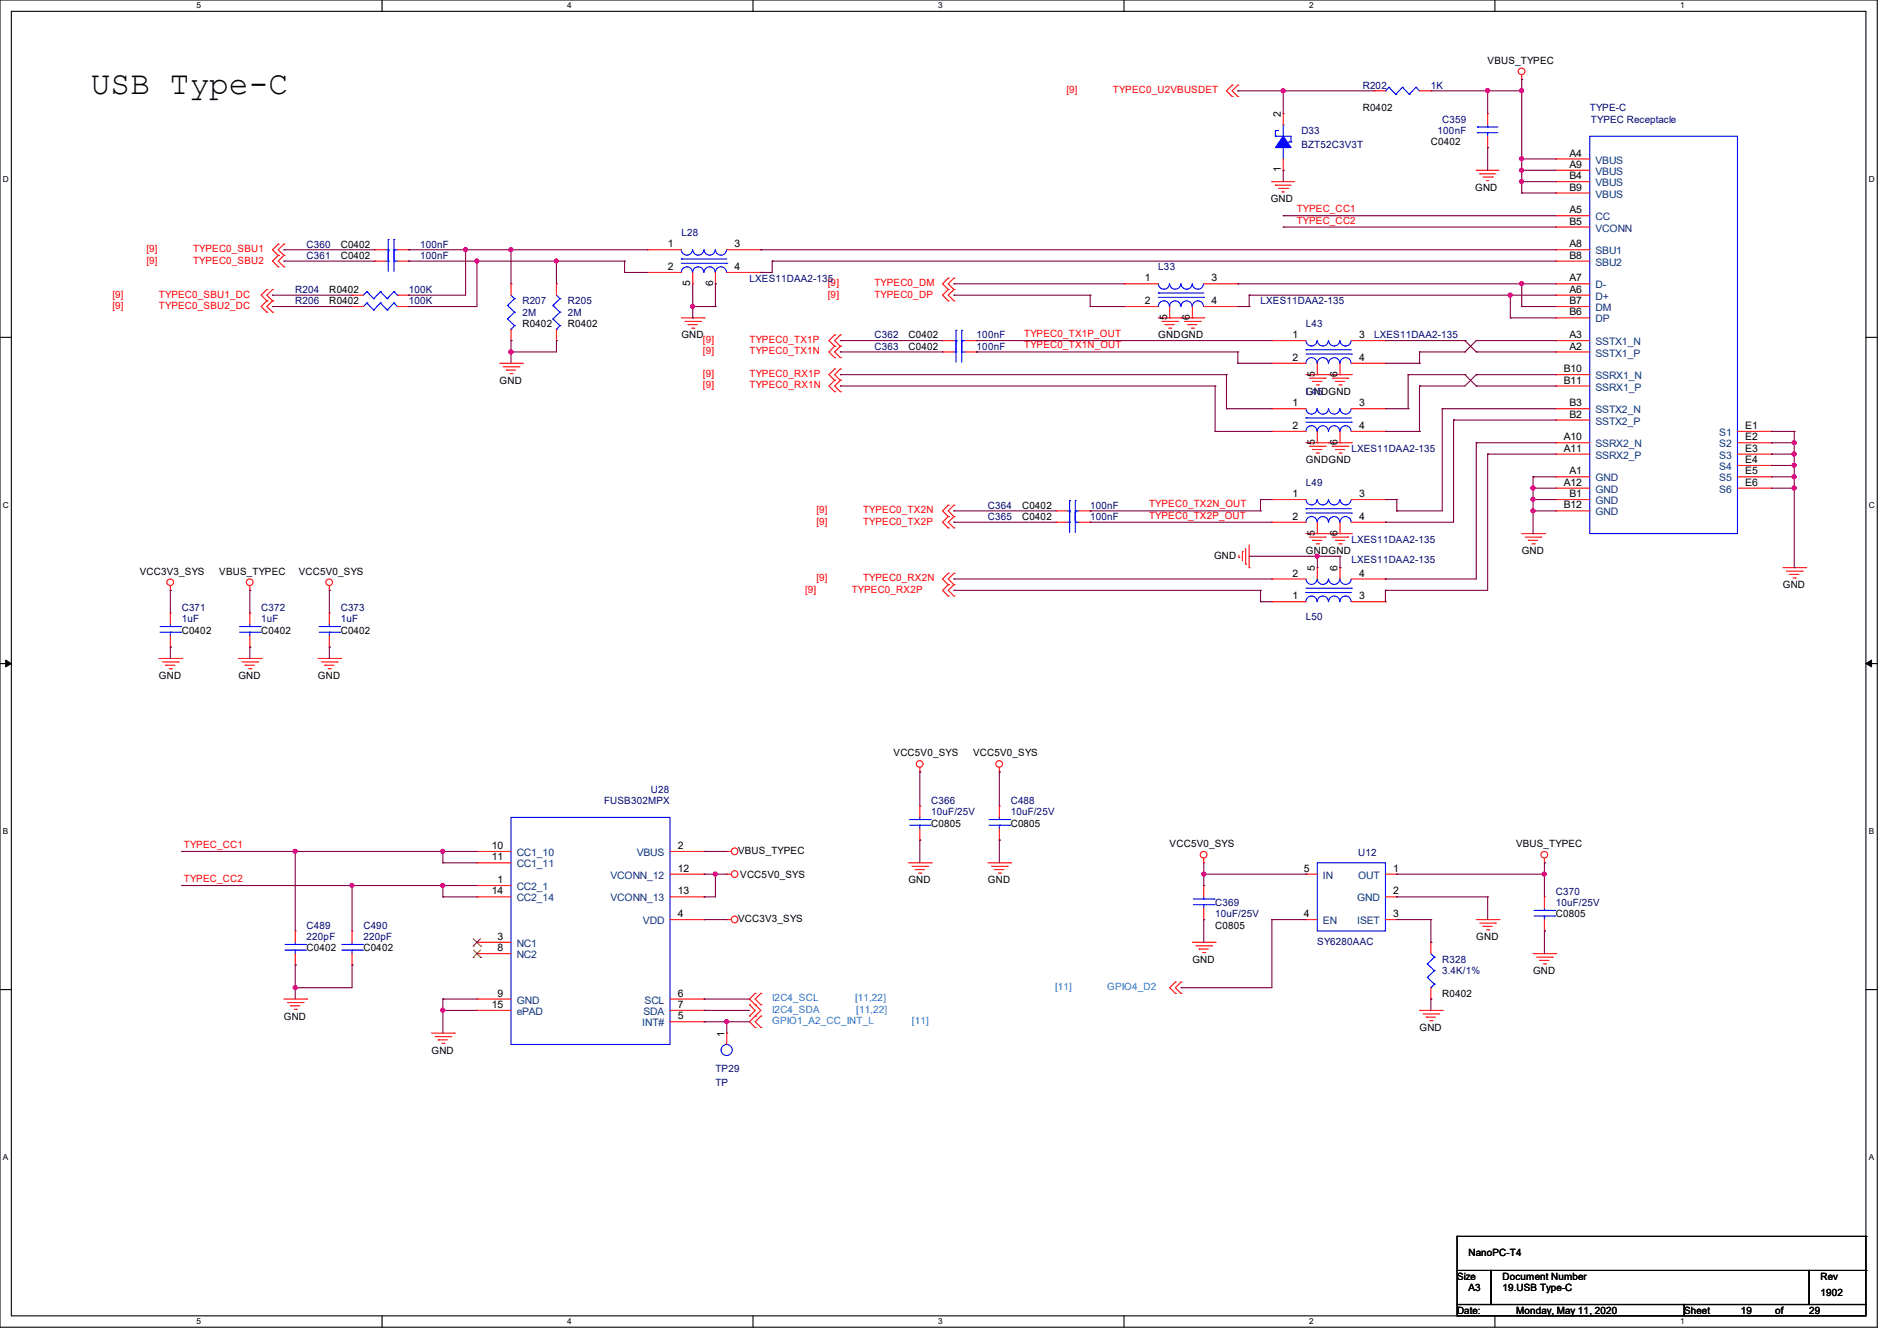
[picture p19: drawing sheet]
<svg xmlns="http://www.w3.org/2000/svg" width="297mm" height="210mm" viewBox="0 0 297 210" stroke-linecap="round" stroke-linejoin="round" font-family="sans-serif">
<defs><g id="words">
<text font-size="5.1" x="14.2" y="14.8">USB Type-C</text>
<g font-size="1.6">
<text x="232.9" y="10">VBUS_TYPEC</text>
<text x="213.4" y="17.4">R0402</text>
<text x="200.5" y="18.3" transform="rotate(-90 200.5 18.3)">2</text>
<text x="224" y="22.8">C0402</text>
<text x="200.5" y="27" transform="rotate(-90 200.5 27)">1</text>
<text x="231" y="29.9">GND</text>
<text x="245.7" y="24.5">A4</text>
<text x="245.7" y="26.3">A9</text>
<text x="245.7" y="29.8">B9</text>
<text x="245.7" y="28.1">B4</text>
<text x="199" y="31.7">GND</text>
<text x="245.7" y="33.4">A5</text>
<text x="245.7" y="35.2">B5</text>
<text x="53.3" y="38.8">C0402</text>
<text x="53.3" y="40.6">C0402</text>
<text x="104.6" y="38.7">1</text>
<text x="115" y="38.7">3</text>
<text x="245.7" y="38.7">A8</text>
<text x="245.7" y="40.5">B8</text>
<text x="51.6" y="47.7">R0402</text>
<text x="51.6" y="45.9">R0402</text>
<text x="104.6" y="42.3">2</text>
<text x="108.1" y="44.8" transform="rotate(-90 108.1 44.8)">5</text>
<text x="111.6" y="44.8" transform="rotate(-90 111.6 44.8)">6</text>
<text x="115" y="42.3">4</text>
<text x="179.2" y="44.1">1</text>
<text x="179.2" y="47.6">2</text>
<text x="189.7" y="44.1">3</text>
<text x="189.7" y="47.6">4</text>
<text x="245.7" y="45.8">A6</text>
<text x="245.7" y="44.1">A7</text>
<text x="245.7" y="47.6">B7</text>
<text x="81.8" y="51.2">R0402</text>
<text x="88.9" y="51.2">R0402</text>
<text x="106.7" y="53">GND</text>
<text x="142.2" y="53">C0402</text>
<text x="181.4" y="53">GNDGND</text>
<text x="182.8" y="50.1" transform="rotate(-90 182.8 50.1)">5</text>
<text x="186.3" y="50.1" transform="rotate(-90 186.3 50.1)">6</text>
<text x="202.4" y="53">1</text>
<text x="212.8" y="53">3</text>
<text x="245.7" y="53">A3</text>
<text x="245.7" y="49.4">B6</text>
<text x="142.2" y="54.8">C0402</text>
<text x="202.4" y="56.5">2</text>
<text x="205.9" y="59" transform="rotate(-90 205.9 59)">5</text>
<text x="209.4" y="59" transform="rotate(-90 209.4 59)">6</text>
<text x="212.8" y="56.5">4</text>
<text x="244.9" y="58.3">B10</text>
<text x="245.7" y="54.7">A2</text>
<text x="78.2" y="60.1">GND</text>
<text x="202.4" y="63.6">1</text>
<text x="204.5" y="61.9">GNDGND</text>
<text x="212.8" y="63.6">3</text>
<text x="244.9" y="60.1">B11</text>
<text x="245.7" y="63.6">B3</text>
<text x="245.7" y="65.4">B2</text>
<text x="202.4" y="67.2">2</text>
<text x="205.9" y="69.7" transform="rotate(-90 205.9 69.7)">5</text>
<text x="209.4" y="69.7" transform="rotate(-90 209.4 69.7)">6</text>
<text x="212.8" y="67.2">4</text>
<text x="244.9" y="69">A10</text>
<text x="244.9" y="70.7">A11</text>
<text x="273.3" y="67.2">E1</text>
<text x="273.3" y="69">E2</text>
<text x="273.3" y="70.7">E3</text>
<text x="202.4" y="77.9">1</text>
<text x="204.5" y="72.6">GNDGND</text>
<text x="212.8" y="77.9">3</text>
<text x="244.9" y="76.1">A12</text>
<text x="245.7" y="74.3">A1</text>
<text x="245.7" y="77.9">B1</text>
<text x="273.3" y="72.5">E4</text>
<text x="273.3" y="74.3">E5</text>
<text x="273.3" y="76.1">E6</text>
<text x="160" y="81.4">C0402</text>
<text x="160" y="79.7">C0402</text>
<text x="202.4" y="81.4">2</text>
<text x="205.9" y="83.9" transform="rotate(-90 205.9 83.9)">5</text>
<text x="209.4" y="83.9" transform="rotate(-90 209.4 83.9)">6</text>
<text x="212.8" y="81.4">4</text>
<text x="244.9" y="79.6">B12</text>
<text x="21.9" y="90">VCC3V3_SYS</text>
<text x="34.3" y="90">VBUS_TYPEC</text>
<text x="46.8" y="90">VCC5V0_SYS</text>
<text x="190.1" y="87.5">GND</text>
<text x="204.5" y="86.8">GNDGND</text>
<text x="205.9" y="89.4" transform="rotate(-90 205.9 89.4)">5</text>
<text x="209.4" y="89.4" transform="rotate(-90 209.4 89.4)">6</text>
<text x="238.3" y="86.8">GND</text>
<text x="202.4" y="93.9">1</text>
<text x="202.4" y="90.3">2</text>
<text x="212.8" y="93.9">3</text>
<text x="212.8" y="90.3">4</text>
<text x="279.1" y="92.1">GND</text>
<text x="28.4" y="99.2">C0402</text>
<text x="40.9" y="99.2">C0402</text>
<text x="53.3" y="99.2">C0402</text>
<text x="24.9" y="106.3">GND</text>
<text x="37.3" y="106.3">GND</text>
<text x="49.8" y="106.3">GND</text>
<text x="139.9" y="118.4">VCC5V0_SYS</text>
<text x="152.4" y="118.4">VCC5V0_SYS</text>
<text x="145.8" y="129.5">C0805</text>
<text x="158.2" y="129.5">C0805</text>
<text x="77" y="133">10</text>
<text x="77" y="134.7">11</text>
<text x="106.1" y="133">2</text>
<text x="106.1" y="136.5">12</text>
<text x="115.6" y="133.7">VBUS_TYPEC</text>
<text x="115.9" y="137.5">VCC5V0_SYS</text>
<text x="183.1" y="132.7">VCC5V0_SYS</text>
<text x="204.1" y="136.5">5</text>
<text x="218.1" y="136.5">1</text>
<text x="237.4" y="132.7">VBUS_TYPEC</text>
<text x="77" y="140.1">14</text>
<text x="77.9" y="138.3">1</text>
<text x="106.1" y="143.6">4</text>
<text x="106.1" y="140.1">13</text>
<text x="142.2" y="138.3">GND</text>
<text x="154.7" y="138.3">GND</text>
<text x="204.1" y="143.6">4</text>
<text x="218.1" y="140.1">2</text>
<text x="218.1" y="143.6">3</text>
<text x="243.6" y="143.7">C0805</text>
<text x="48" y="149">C0402</text>
<text x="56.9" y="149">C0402</text>
<text x="77.9" y="147.2">3</text>
<text x="77.9" y="149">8</text>
<text x="115.6" y="144.4">VCC3V3_SYS</text>
<text x="190.2" y="145.5">C0805</text>
<text x="231.1" y="147.2">GND</text>
<text x="186.7" y="150.8">GND</text>
<text x="240" y="152.6">GND</text>
<text x="44.4" y="159.7">GND</text>
<text x="77" y="157.9">15</text>
<text x="77.9" y="156.1">9</text>
<text x="106.1" y="159.6">5</text>
<text x="106.1" y="156.1">6</text>
<text x="106.1" y="157.9">7</text>
<text x="222.2" y="161.5">GND</text>
<text x="225.8" y="156.1">R0402</text>
<text x="67.6" y="165">GND</text>
<text x="113.4" y="162.3" transform="rotate(-90 113.4 162.3)">1</text>
<text x="229.9" y="196.7">NanoPC-T4</text>
<text x="228.1" y="200.4">Size</text>
<text x="229.9" y="202.2">A3</text>
<text x="235.2" y="200.4">Document Number</text>
<text x="235.2" y="202.2">19.USB Type-C</text>
<text x="285" y="202.9">1902</text>
<text x="285" y="200.4">Rev</text>
<text x="228.1" y="205.7">Date:</text>
<text x="237.4" y="205.7">Monday, May 11, 2020</text>
<text x="263.7" y="205.7">Sheet</text>
<text x="272.6" y="205.7">19</text>
<text x="277.9" y="205.7">of</text>
<text x="283.2" y="205.7">29</text>
</g>
<g font-size="1.6" fill="#f00">
<text x="167" y="14.6">[9]</text>
<text x="174.2" y="14.6">TYPEC0_U2VBUSDET</text>
<text x="203" y="33.2">TYPEC_CC1</text>
<text x="203" y="35">TYPEC_CC2</text>
<text x="22.9" y="39.5">[9]</text>
<text x="22.9" y="41.3">[9]</text>
<text x="30.2" y="39.5">TYPEC0_SBU1</text>
<text x="30.2" y="41.3">TYPEC0_SBU2</text>
<text x="17.6" y="46.6">[9]</text>
<text x="24.9" y="46.6">TYPEC0_SBU1_DC</text>
<text x="129.6" y="44.8">[9]</text>
<text x="129.6" y="46.6">[9]</text>
<text x="136.9" y="44.8">TYPEC0_DM</text>
<text x="136.9" y="46.6">TYPEC0_DP</text>
<text x="17.6" y="48.4">[9]</text>
<text x="24.9" y="48.4">TYPEC0_SBU2_DC</text>
<text x="110.1" y="53.7">[9]</text>
<text x="117.3" y="53.7">TYPEC0_TX1P</text>
<text x="160.4" y="52.8">TYPEC0_TX1P_OUT</text>
<text x="110.1" y="59.1">[9]</text>
<text x="110.1" y="55.5">[9]</text>
<text x="117.3" y="59.1">TYPEC0_RX1P</text>
<text x="117.3" y="55.5">TYPEC0_TX1N</text>
<text x="160.4" y="54.6">TYPEC0_TX1N_OUT</text>
<text x="110.1" y="60.8">[9]</text>
<text x="117.3" y="60.8">TYPEC0_RX1N</text>
<text x="127.8" y="80.4">[9]</text>
<text x="127.8" y="82.2">[9]</text>
<text x="135.1" y="80.4">TYPEC0_TX2N</text>
<text x="135.1" y="82.2">TYPEC0_TX2P</text>
<text x="179.9" y="81.2">TYPEC0_TX2P_OUT</text>
<text x="179.9" y="79.5">TYPEC0_TX2N_OUT</text>
<text x="126.1" y="92.8">[9]</text>
<text x="127.8" y="91.1">[9]</text>
<text x="133.3" y="92.8">TYPEC0_RX2P</text>
<text x="135.1" y="91.1">TYPEC0_RX2N</text>
<text x="28.8" y="132.8">TYPEC_CC1</text>
<text x="28.8" y="138.1">TYPEC_CC2</text>
</g>
<g font-size="1.6" fill="#000080">
<text x="213.4" y="13.9">R202</text>
<text x="224" y="13.9">1K</text>
<text x="248.9" y="17.4">TYPE-C</text>
<text x="203.7" y="21">D33</text>
<text x="203.7" y="23.1">BZT52C3V3T</text>
<text x="225.1" y="21">100nF</text>
<text x="225.8" y="19.2">C359</text>
<text x="249.1" y="19.2">TYPEC Receptacle</text>
<text x="48" y="38.8">C360</text>
<text x="48" y="40.6">C361</text>
<text x="65.8" y="38.8">100nF</text>
<text x="65.8" y="40.6">100nF</text>
<text x="106.7" y="37">L28</text>
<text x="46.2" y="47.7">R206</text>
<text x="46.2" y="45.9">R204</text>
<text x="64" y="47.7">100K</text>
<text x="64" y="45.9">100K</text>
<text x="81.8" y="47.7">R207</text>
<text x="88.9" y="47.7">R205</text>
<text x="117.3" y="44.1">LXES11DAA2-135</text>
<text x="181.4" y="42.3">L33</text>
<text x="197.4" y="47.7">LXES11DAA2-135</text>
<text x="81.8" y="49.4">2M</text>
<text x="88.9" y="49.4">2M</text>
<text x="136.9" y="53">C362</text>
<text x="152.9" y="53">100nF</text>
<text x="204.5" y="51.2">L43</text>
<text x="215.1" y="53">LXES11DAA2-135</text>
<text x="136.9" y="54.8">C363</text>
<text x="152.9" y="54.8">100nF</text>
<text x="204.5" y="61.9">L45</text>
<text x="211.6" y="70.8">LXES11DAA2-135</text>
<text x="204.5" y="76.1">L49</text>
<text x="154.7" y="81.4">C365</text>
<text x="154.7" y="79.7">C364</text>
<text x="170.7" y="81.4">100nF</text>
<text x="170.7" y="79.7">100nF</text>
<text x="211.6" y="88.2">LXES11DAA2-135</text>
<text x="211.6" y="85">LXES11DAA2-135</text>
<text x="28.4" y="95.7">C371</text>
<text x="40.9" y="95.7">C372</text>
<text x="53.3" y="95.7">C373</text>
<text x="28.4" y="97.4">1uF</text>
<text x="40.9" y="97.4">1uF</text>
<text x="53.3" y="97.4">1uF</text>
<text x="204.5" y="97.1">L50</text>
<text x="94.6" y="125.9">FUSB302MPX</text>
<text x="101.9" y="124.1">U28</text>
<text x="145.8" y="125.9">C366</text>
<text x="158.2" y="125.9">C488</text>
<text x="145.8" y="127.7">10uF/25V</text>
<text x="158.2" y="127.7">10uF/25V</text>
<text x="212.6" y="134.1">U12</text>
<text x="190.2" y="141.9">C369</text>
<text x="190.2" y="143.7">10uF/25V</text>
<text x="243.6" y="140.1">C370</text>
<text x="243.6" y="141.9">10uF/25V</text>
<text x="48" y="145.5">C489</text>
<text x="48" y="147.2">220pF</text>
<text x="56.9" y="145.5">C490</text>
<text x="56.9" y="147.2">220pF</text>
<text x="206.2" y="148">SY6280AAC</text>
<text x="225.8" y="150.8">R328</text>
<text x="225.8" y="152.6">3.4K/1%</text>
<text x="112" y="167.8">TP29</text>
<text x="112" y="170">TP</text>
</g>
<g font-size="1.6" fill="#004080">
<text x="249.8" y="25.6">VBUS</text>
<text x="249.8" y="27.4">VBUS</text>
<text x="249.8" y="29.2">VBUS</text>
<text x="249.8" y="34.5">CC</text>
<text x="249.8" y="30.9">VBUS</text>
<text x="249.8" y="39.8">SBU1</text>
<text x="249.8" y="41.6">SBU2</text>
<text x="249.8" y="36.3">VCONN</text>
<text x="249.8" y="46.9">D+</text>
<text x="249.8" y="45.2">D-</text>
<text x="249.8" y="48.7">DM</text>
<text x="249.8" y="50.5">DP</text>
<text x="249.8" y="55.8">SSTX1_P</text>
<text x="249.8" y="54.1">SSTX1_N</text>
<text x="249.8" y="59.4">SSRX1_N</text>
<text x="249.8" y="61.2">SSRX1_P</text>
<text x="249.8" y="64.7">SSTX2_N</text>
<text x="249.8" y="70.1">SSRX2_N</text>
<text x="249.8" y="71.8">SSRX2_P</text>
<text x="249.8" y="66.5">SSTX2_P</text>
<text x="269.2" y="68.3">S1</text>
<text x="269.2" y="70.1">S2</text>
<text x="269.2" y="71.8">S3</text>
<text x="249.8" y="75.4">GND</text>
<text x="249.8" y="77.2">GND</text>
<text x="269.2" y="73.6">S4</text>
<text x="269.2" y="75.4">S5</text>
<text x="269.2" y="77.2">S6</text>
<text x="249.8" y="80.7">GND</text>
<text x="249.8" y="79">GND</text>
<text x="80.9" y="134.1">CC1_10</text>
<text x="80.9" y="135.8">CC1_11</text>
<text x="95.6" y="137.6">VCONN_12</text>
<text x="99.7" y="134.1">VBUS</text>
<text x="207.1" y="137.6">IN</text>
<text x="212.6" y="137.6">OUT</text>
<text x="80.9" y="139.4">CC2_1</text>
<text x="80.9" y="141.2">CC2_14</text>
<text x="95.6" y="141.2">VCONN_13</text>
<text x="212.5" y="141.2">GND</text>
<text x="80.9" y="148.3">NC1</text>
<text x="100.7" y="144.7">VDD</text>
<text x="207.1" y="144.7">EN</text>
<text x="212.5" y="144.7">ISET</text>
<text x="80.9" y="150.1">NC2</text>
<text x="80.9" y="157.2">GND</text>
<text x="80.9" y="159">ePAD</text>
<text x="100.5" y="160.7">INT#</text>
<text x="100.8" y="159">SDA</text>
<text x="100.9" y="157.2">SCL</text>
</g>
<g font-size="1.6" fill="#0080ff">
<text x="165.2" y="155.1">[11]</text>
<text x="173.4" y="155.1">GPIO4_D2</text>
<text x="120.9" y="158.6">I2C4_SDA</text>
<text x="120.9" y="156.8">I2C4_SCL</text>
<text x="120.9" y="160.4">GPIO1_A2_CC_INT_L</text>
<text x="133.9" y="156.8">[11,22]</text>
<text x="134.1" y="158.6">[11,22]</text>
<text x="142.8" y="160.4">[11]</text>
</g>
<g font-size="1.3">
<text x="30.8" y="1.3">5</text>
<text x="88.8" y="1.3">4</text>
<text x="146.9" y="1.3">3</text>
<text x="205" y="1.3">2</text>
<text x="263.1" y="1.3">1</text>
<text x=".5" y="28.4">D</text>
<text x="292.6" y="28.4">D</text>
<text x=".5" y="79.5">C</text>
<text x="292.6" y="79.5">C</text>
<text x=".5" y="130.6">B</text>
<text x="292.6" y="130.6">B</text>
<text x=".5" y="181.7">A</text>
<text x="292.6" y="181.7">A</text>
<text x="30.8" y="207.4">5</text>
<text x="88.8" y="207.4">4</text>
<text x="146.9" y="207.4">3</text>
<text x="205" y="207.4">2</text>
<text x="263.1" y="207.4">1</text>
</g>
</g></defs>
<path d="M0 0h293.9v207.9h-293.9zM1.8 1.8h290.3v204.3h-290.3z" fill="none" stroke="#000" stroke-width=".17"/>
<g fill="#fff">
<path d="M30.8 .2h.7v1.4h-.7z"/>
<path d="M30.8 206.2h.7v1.4h-.7z"/>
</g>
<path d="M59.8 0v1.8M59.8 206.1v1.8" fill="none" stroke="#000" stroke-width=".17"/>
<g fill="#fff">
<path d="M88.8 .2h.7v1.4h-.7z"/>
<path d="M88.8 206.2h.7v1.4h-.7z"/>
</g>
<path d="M117.9 0v1.8M117.9 206.1v1.8" fill="none" stroke="#000" stroke-width=".17"/>
<g fill="#fff">
<path d="M146.9 .2h.7v1.4h-.7z"/>
<path d="M146.9 206.2h.7v1.4h-.7z"/>
</g>
<path d="M176 0v1.8M176 206.1v1.8" fill="none" stroke="#000" stroke-width=".17"/>
<g fill="#fff">
<path d="M205 .2h.7v1.4h-.7z"/>
<path d="M205 206.2h.7v1.4h-.7z"/>
</g>
<path d="M234.1 0v1.8M234.1 206.1v1.8" fill="none" stroke="#000" stroke-width=".17"/>
<g fill="#fff">
<path d="M263.1 .2h.6v1.4h-.6z"/>
<path d="M263.1 206.2h.6v1.4h-.6z"/>
<path d="M.5 27.3h.9v1.4h-.9z"/>
<path d="M292.6 27.3h.9v1.4h-.9z"/>
<path d="M.5 78.4h.9v1.4h-.9z"/>
<path d="M292.6 78.4h.9v1.4h-.9z"/>
</g>
<path d="M0 52.8h1.8M292.1 52.8h1.8" fill="none" stroke="#000" stroke-width=".17"/>
<g fill="#fff">
<path d="M.5 129.5h.8v1.4h-.8z"/>
<path d="M292.6 129.5h.8v1.4h-.8z"/>
</g>
<path d="M0 103.9h1.8M292.1 103.9h1.8" fill="none" stroke="#000" stroke-width=".17"/>
<path d="M.9 103.4l.9 .5-.9 .5zM292.1 103.9l.9-.5v1z" fill="#000" stroke="#000" stroke-width=".16"/>
<g fill="#fff">
<path d="M.5 180.5h.8v1.4h-.8z"/>
<path d="M292.6 180.5h.8v1.4h-.8z"/>
</g>
<g fill="none" stroke="#000" stroke-width=".17">
<path d="M0 155h1.8M292.1 155h1.8M228.1 199h5.4v5.3h-5.4zM228.1 193.6h.1M228.1 193.6v5.4M228.1 193.6h64M233.5 199h49.8v5.3h-49.8zM283.3 199h8.8v5.3h-8.8zM292.1 193.6h.1M292.1 199h.1M292.1 193.6v5.4M228.1 204.3h35.6v1.8h-35.6z"/>
<path d="M263.7 204.3h28.4v1.8h-28.4z"/>
</g>
<g fill="none" stroke="#f00" stroke-width=".17">
<path d="M192.9 15.1h.1M192.9 13.3h.1M192.9 13.3l-.9 .9 .9 .9M193.8 15.1h.1M193.8 13.3h.1M193.8 13.3l-.9 .9 .9 .9M200.9 17.8h.1M200.9 17.8v1.8M215.1 14.2h.1M215.1 14.2h1.8M222.2 14.2h1.8M224 14.2h.1"/>
<path d="M232.9 17.8h.1M232.9 17.8v1.8M238.3 12.4h.1M238.3 11.7v.7M43.6 38.2h.1M43.6 38.2l-.9 .9 .9 .9M44.4 38.2h.1M44.4 38.2l-.8 .9 .8 .9M58.7 39.1h.1M58.7 39.1h1.8M62.2 39.1h1.8M64 39.1h.1"/>
<path d="M101.3 39.1h.1M101.3 39.1h5.4M113.8 39.1h5.3M119.1 39.1h.1M199.1 28.4h.1M199.1 28.4h3.6M199.7 29h.1M199.7 29h2.4M200.2 29.5h1.4M200.7 30.1h.1M200.7 30.1h.4M200.9 26.7h.1"/>
<path d="M200.9 24.9v1.8M201.6 29.5h.1M231.1 26.7h.1M231.1 26.7h3.6M231.7 27.2h.1M231.7 27.2h2.4M232.2 27.7h1.4M232.7 28.3h.1M232.7 28.3h.4M232.9 23.1h.1M232.9 21.3v1.8M233.6 27.7h.1"/>
<path d="M243.6 24.9h.1M243.6 33.8h.1M243.6 39.1h.1M243.6 26.7h.1M243.6 30.2h.1M243.6 35.6h.1M243.6 28.4h.1M243.6 28.4h5.3M243.6 26.7h5.3M243.6 39.1h5.3M243.6 24.9h5.3M243.6 33.8h5.3"/>
<path d="M243.6 30.2h5.3M243.6 35.6h5.3M41.8 47.1h.1M41.8 45.3h.1M41.8 48.9h.1M41.8 45.3l-.9 .9 .9 .9M41.8 47.1l-.9 .9 .9 .9M42.7 47.1h.1M42.7 45.3h.1M42.7 48.9h.1M42.7 45.3l-.9 .9 .9 .9M42.7 47.1l-.9 .9 .9 .9"/>
<path d="M43.6 40h.1M43.6 41.8h.1M43.6 40l-.9 .9 .9 .9M44.4 40h.1M44.4 41.8h.1M44.4 40l-.8 .9 .8 .9M55.1 48h.1M55.1 46.2h.1M55.1 48h1.8M55.1 46.2h1.8M58.7 40.9h.1M58.7 40.9h1.8"/>
<path d="M62.2 48h1.8M62.2 46.2h1.8M62.2 40.9h1.8M64 48h.1M64 40.9h.1M64 46.2h.1M78.2 56.9h3.6M78.8 57.4h2.4M79.3 58h.1M79.3 58h1.4M79.8 58.5h.4M80 44.4h.1"/>
<path d="M80 53.3h.1M80 44.4v1.8M80 51.6v1.7M80.2 58.5h.1M81.2 57.4h.1M81.8 56.9h.1M87.1 44.4h.1M87.1 53.3h.1M87.1 44.4v1.8M87.1 51.6v1.7M101.3 42.7h.1M101.3 42.7h5.4"/>
<path d="M106.7 49.8h3.5M107.2 50.3h2.5M107.7 50.8h.1M107.7 50.8h1.5M108.3 51.4h.3M108.5 44.4h.1M108.5 42.7v1.7M108.6 51.4h.1M109.7 50.3h.1M110.2 49.8h.1M112 44.4h.1M112 42.7v1.7"/>
<path d="M113.8 42.7h5.3M119.1 42.7h.1M130.7 59.6h.1M130.7 57.8h.1M130.7 54.2h.1M130.7 52.5h.1M130.7 56h.1M130.7 57.8l-.9 .9 .9 .9M130.7 59.6l-.9 .9 .9 .8M130.7 52.5l-.9 .8 .9 .9M130.7 54.2l-.9 .9 .9 .9M131.6 59.6h.1"/>
<path d="M131.6 57.8h.1M131.6 54.2h.1M131.6 52.5h.1M131.6 56h.1M131.6 57.8l-.9 .9 .9 .9M131.6 59.6l-.9 .9 .9 .8M131.6 52.5l-.9 .8 .9 .9M131.6 54.2l-.9 .9 .9 .9M147.6 53.3h.1M147.6 55.1h.1M147.6 53.3h1.8M147.6 55.1h1.8"/>
<path d="M148.5 45.3h.1M148.5 43.6h.1M148.5 47.1h.1M148.5 43.6l-.9 .8 .9 .9M148.5 45.3l-.9 .9 .9 .9M149.4 45.3h.1M149.4 43.6h.1M149.4 47.1h.1M149.4 43.6l-.9 .8 .9 .9M149.4 45.3l-.9 .9 .9 .9M151.1 53.3h1.8M151.1 55.1h1.8"/>
<path d="M152.9 53.3h.1M152.9 55.1h.1M176 44.4h.1M176 48h.1M176 44.4h5.4M176 48h5.4M181.4 49.8h7.1M181.9 50.3h2.5M182.4 50.8h.1M182.4 50.8h1.5M183 51.4h.3M183.1 49.8h.1"/>
<path d="M183.1 48v1.8M183.3 51.4h.1M184.4 50.3h.1M184.9 49.8h.1M185.5 50.3h2.4M186 50.8h.1M186 50.8h1.4M186.5 51.4h.4M186.7 49.8h.1M186.7 48v1.8M186.9 51.4h.1M187.9 50.3h.1"/>
<path d="M188.5 49.8h.1M188.5 44.4h5.3M188.5 48h5.3M193.8 44.4h.1M193.8 48h.1M199.1 53.3h.1M199.1 56.9h.1M199.1 56.9h5.4M199.1 53.3h5.4M204.5 58.7h7.1M205 59.2h2.5M205.5 59.7h.1"/>
<path d="M205.5 59.7h1.5M206.2 58.7h.1M206.2 56.9v1.8M207.5 59.2h.1M208 58.7h.1M208.6 59.2h2.4M209.1 59.7h.1M209.1 59.7h1.4M209.8 58.7h.1M209.8 56.9v1.8M211 59.2h.1M211.6 58.7h.1"/>
<path d="M211.6 56.9h5.3M211.6 53.3h5.3M216.9 53.3h.1M216.9 56.9h.1M243.6 55.1h.1M243.6 53.3h.1M243.6 46.2h.1M243.6 44.4h.1M243.6 58.7h.1M243.6 40.9h.1M243.6 48h.1M243.6 49.8h.1"/>
<path d="M243.6 49.8h5.3M243.6 58.7h5.3M243.6 44.4h5.3M243.6 48h5.3M243.6 53.3h5.3M243.6 55.1h5.3M243.6 46.2h5.3M243.6 40.9h5.3M130.7 61.3h.1M131.6 61.3h.1M148.5 79.1h.1M148.5 79.1l-.9 .9 .9 .9"/>
<path d="M149.4 79.1h.1M149.4 79.1l-.9 .9 .9 .9M199.1 64h.1M199.1 67.6h.1M199.1 78.2h.1M199.1 64h5.4M199.1 78.2h5.4M199.1 67.6h5.4M204.5 69.3h7.1M205 69.9h2.5M205.5 70.4h.1M205.5 70.4h1.5"/>
<path d="M206.1 60.3h.3M206.1 71h.3M206.2 69.3h.1M206.2 67.6v1.7M206.4 60.3h.1M206.4 71h.1M207.5 69.9h.1M208 69.3h.1M208.6 69.9h2.4M209.1 70.4h.1M209.1 70.4h1.4M209.6 60.3h.4"/>
<path d="M209.6 71h.4M209.8 69.3h.1M209.8 67.6v1.7M210 60.3h.1M210 71h.1M211 69.9h.1M211.6 69.3h.1M211.6 64h5.3M211.6 78.2h5.3M211.6 67.6h5.3M216.9 64h.1M216.9 67.6h.1"/>
<path d="M216.9 78.2h.1M243.6 74.7h.1M243.6 69.3h.1M243.6 71.1h.1M243.6 76.5h.1M243.6 60.5h.1M243.6 64h.1M243.6 65.8h.1M243.6 78.2h.1M243.6 69.3h5.3M243.6 74.7h5.3M243.6 71.1h5.3"/>
<path d="M243.6 76.5h5.3M243.6 60.5h5.3M243.6 64h5.3M243.6 65.8h5.3M243.6 78.2h5.3M272 69.3h5.4M272 74.7h5.4M272 71.1h5.4M272 76.5h5.4M272 67.6h5.4M272 72.9h5.4M277.4 67.6h.1"/>
<path d="M277.4 69.3h.1M277.4 71.1h.1M277.4 72.9h.1M277.4 74.7h.1M277.4 76.5h.1M26.7 92.5h.1M26.7 96h.1M26.7 91.7v.8M26.7 96v1.8M26.7 99.6v1.7M39.1 92.5h.1M39.1 96h.1"/>
<path d="M39.1 91.7v.8M39.1 96v1.8M39.1 99.6v1.7M51.6 92.5h.1M51.6 96h.1M51.6 91.7v.8M51.6 96v1.8M51.6 99.6v1.7M148.5 80.9h.1M148.5 82.7h.1M148.5 93.3h.1M148.5 91.6h.1"/>
<path d="M148.5 89.8h.1M148.5 80.9l-.9 .9 .9 .9M148.5 91.6l-.9 .9 .9 .8M148.5 89.8l-.9 .9 .9 .9M149.4 80.9h.1M149.4 82.7h.1M149.4 93.3h.1M149.4 91.6h.1M149.4 89.8h.1M149.4 80.9l-.9 .9 .9 .9M149.4 91.6l-.9 .9 .9 .8M149.4 89.8l-.9 .9 .9 .9"/>
<path d="M165.4 81.8h.1M165.4 80h.1M165.4 81.8h1.7M165.4 80h1.7M168.9 81.8h1.8M168.9 80h1.8M170.7 81.8h.1M170.7 80h.1M194 87.3h.1M194 87v.3M194.5 86.4h.1M194.5 86.4v1.4"/>
<path d="M195 88.3h.1M195 85.9v2.4M195.6 88.9h.1M195.6 85.3v3.6M199.1 94.2h.1M199.1 90.7h.1M199.1 81.8h.1M199.1 81.8h5.4M199.1 94.2h5.4M199.1 90.7h5.4M204.5 83.6h7.1M205 84.1h2.5"/>
<path d="M205.5 84.6h.1M205.5 84.6h1.5M206.1 85.2h.3M206.2 88.9h.1M206.2 83.6h.1M206.2 81.8v1.8M206.2 88.9v1.8M206.4 85.2h.1M207.5 84.1h.1M208 83.6h.1M208.6 84.1h2.4M209.1 84.6h.1"/>
<path d="M209.1 84.6h1.4M209.6 85.2h.4M209.8 88.9h.1M209.8 83.6h.1M209.8 81.8v1.8M209.8 88.9v1.8M210 85.2h.1M211 84.1h.1M211.6 83.6h.1M211.6 81.8h5.3M211.6 94.2h5.3M211.6 90.7h5.3"/>
<path d="M216.9 94.2h.1M216.9 90.7h.1M216.9 81.8h.1M238.3 83.6h3.5M238.8 84.1h2.5M239.3 84.6h.1M239.3 84.6h1.4M239.9 85.2h.3M240.2 85.2h.1M241.3 84.1h.1M241.8 83.6h.1M243.6 80h.1"/>
<path d="M243.6 80h5.3M279.1 88.9h3.6M279.7 89.5h2.5M280.2 90h.1M280.2 90h1.4M280.8 90.5h.3M281.1 90.5h.1M282.2 89.5h.1M282.7 88.9h.1M24.9 103.1h3.5M25.4 103.7h2.5M26 104.2h.1"/>
<path d="M26 104.2h1.4M26.5 104.7h.3M26.7 101.3h.1M26.8 104.7h.1M27.9 103.7h.1M28.4 103.1h.1M37.3 103.1h3.6M37.9 103.7h2.4M38.4 104.2h.1M38.4 104.2h1.4M38.9 104.7h.4M39.1 101.3h.1"/>
<path d="M39.3 104.7h.1M40.3 103.7h.1M40.9 103.1h.1M49.8 103.1h3.5M50.3 103.7h2.5M50.8 104.2h.1M50.8 104.2h1.5M51.4 104.7h.3M51.6 101.3h.1M51.7 104.7h.1M52.8 103.7h.1M53.3 103.1h.1"/>
<path d="M74.7 138.7h.1M74.7 133.3h.1M74.7 135.1h.1M74.7 135.1h5.3M74.7 133.3h5.3M74.7 138.7h5.3M104.9 136.9h5.3M104.9 133.3h5.3M110.2 133.3h.1M110.2 136.9h.1M113.8 136.9h.1M113.8 133.3h.1"/>
<path d="M113.8 136.9h.7M113.8 133.3h.7M142.2 135.1h3.6M142.8 135.7h2.4M143.3 136.2h.1M143.3 136.2h1.4M143.8 136.7h.4M144 120.9h.1M144 126.2h.1M144 131.6h.1M144 120.2v.7M144 126.2v1.8"/>
<path d="M144 129.8v1.8M144.2 136.7h.1M145.2 135.7h.1M145.8 135.1h.1M154.7 135.1h3.5M155.2 135.7h2.5M155.7 136.2h.1M155.7 136.2h1.5M156.3 136.7h.3M156.5 120.9h.1M156.5 126.2h.1M156.5 131.6h.1"/>
<path d="M156.5 120.2v.7M156.5 126.2v1.8M156.5 129.8v1.8M156.6 136.7h.1M157.7 135.7h.1M158.2 135.1h.1M188.5 135.1h.1M188.5 138.7h.1M188.5 134.4v.7M188.5 138.7v1.8M204.5 136.9h.1M204.5 136.9h1.7"/>
<path d="M216.9 136.9h1.8M218.7 136.9h.1M241.8 135.1h.1M241.8 134.4v.7M44.4 156.5h3.6M45 157h2.5M45.5 157.5h.1M45.5 157.5h1.4M46.1 158.1h.3M46.2 145.8h.1M46.2 151.1h.1M46.2 145.8v1.8"/>
<path d="M46.2 149.4v1.7M46.4 158.1h.1M47.5 157h.1M48 156.5h.1M55.1 145.8h.1M55.1 151.1h.1M55.1 145.8v1.8M55.1 149.4v1.7M74.7 147.6h.1M74.7 149.4h.1M74.7 156.5h.1M74.7 140.5h.1"/>
<path d="M74.7 158.2h.1M74.7 149.4h5.3M74.7 147.6h5.3M74.7 156.5h5.3M74.7 158.2h5.3M74.7 140.5h5.3M104.9 144h5.3M104.9 156.5h5.3M104.9 158.2h5.3M104.9 140.5h5.3M110.2 144h.1M110.2 156.5h.1"/>
<path d="M110.2 158.2h.1M110.2 140.5h.1M113.8 144h.1M113.8 144h.7M117.3 159.1h.1M117.3 157.4h.1M117.3 157.4l.9 .8-.9 .9M118.2 159.1h.1M118.2 157.4h.1M118.2 155.6h.1M118.2 155.6l-.9 .9 1.8 1.7-1.8 1.8 .9 .9M119.1 157.4h.1"/>
<path d="M119.1 155.6h.1M119.1 159.1h.1M119.1 155.6l-.9 .9 .9 .9M119.1 159.1l-.9 .9 .9 .9M184 155.6h.1M184 153.8h.1M184 153.8l-.9 .9 .9 .9M184.9 155.6h.1M184.9 153.8h.1M184.9 153.8l-.9 .9 .9 .9M186.7 147.6h3.5M187.2 148.1h2.5"/>
<path d="M187.7 148.6h.1M187.7 148.6h1.5M188.3 149.2h.3M188.5 144h.1M188.5 142.2v1.8M188.6 149.2h.1M189.7 148.1h.1M190.2 147.6h.1M204.5 144h.1M204.5 144h1.7M216.9 144h1.8M216.9 140.5h1.8"/>
<path d="M218.7 140.5h.1M218.7 144h.1M222.2 158.2h3.6M222.8 158.8h2.5M223.3 159.3h.1M223.3 159.3h1.4M223.9 159.9h.3M224 147.6h.1M224 156.5h.1M224 147.6v1.8M224 154.7v1.8M224.2 159.9h.1"/>
<path d="M225.3 158.8h.1M225.8 158.2h.1M231.1 144h3.6M231.7 144.6h2.4M232.2 145.1h.1M232.2 145.1h1.4M232.7 145.6h.4M233.1 145.6h.1M234.1 144.6h.1M234.7 144h.1M240 149.4h3.6M240.6 149.9h2.4"/>
<path d="M241.1 150.4h.1M241.1 150.4h1.4M241.6 151h.4M241.8 140.5h.1M241.8 145.8h.1M241.8 140.5v1.7M241.8 144v1.8M242 151h.1M243 149.9h.1M243.6 149.4h.1M67.6 161.8h3.5M68.1 162.3h2.5"/>
<path d="M68.6 162.9h.1M68.6 162.9h1.5M69.2 163.4h.3M69.5 163.4h.1M70.6 162.3h.1M71.1 161.8h.1M104.9 160h5.3M110.2 160h.1M113.8 161.8h.1M113.8 161.8v1.8M118.2 160.9h.1M119.1 160.9h.1"/>
<circle cx="238.2" cy="11.2" r=".52"/>
<circle cx="26.7" cy="91.2" r=".52"/>
<circle cx="39.1" cy="91.2" r=".52"/>
<circle cx="51.6" cy="91.2" r=".52"/>
<circle cx="144" cy="119.6" r=".52"/>
<circle cx="156.5" cy="119.6" r=".52"/>
<circle cx="115" cy="133.3" r=".52"/>
<circle cx="115" cy="136.9" r=".52"/>
<circle cx="188.5" cy="133.9" r=".52"/>
<circle cx="241.8" cy="133.9" r=".52"/>
<circle cx="115" cy="144" r=".52"/>
</g>
<g fill="none" stroke="#00f" stroke-width=".17">
<path d="M200.9 19.6h.1M200.9 19.6v1.7M216.9 14.2h.1M217.5 13.7h.1M217.5 13.7l1 1.1M217.5 13.7l-.6 .5M218.5 14.8h.1M219.6 13.7h.1M219.6 13.7l1 1.1M219.6 13.7l-1.1 1.1M220.6 14.8h.1M221.7 13.7h.1"/>
<path d="M221.7 13.7l.5 .5M221.7 13.7l-1.1 1.1M231.3 19.9h.1M231.3 19.9h3.2M232.9 19.9h.1M232.9 19.6v.3M60.5 39.1h.3M60.8 39.1h.1M60.8 37.5h.1M60.8 39.3h.1M60.8 37.5v5M61.7 37.5h.1"/>
<path d="M61.7 39.1h.1M61.7 39.3h.1M61.7 39.1h.5M61.7 37.5v5M106.7 39.1a.87 .87 0 0 0 .8 .9 .87 .87 0 0 0 .9-.9M108.5 39.1a.87 .87 0 0 0 .8 .9 .87 .87 0 0 0 .9-.9M110.2 39.1a.87 .87 0 0 0 .9 .9 .87 .87 0 0 0 .9-.9M112 39.1a.87 .87 0 0 0 .9 .9 .87 .87 0 0 0 .8-.9M199.7 21.3h.1M199.7 20.4h.1M199.7 21.3h2.4v.9M199.7 20.4v.9"/>
<path d="M199.7 20.4h.3M200 20.4h.1M200.9 23.1h.1M200.9 23.1v1.8M201.8 22.2h.1M201.8 22.2h.3M202.1 22.2h.1M231.3 20.8h.1M231.3 20.8h3.2M232.9 20.8h.1M232.9 20.8v.5M248.9 21.3h23.1v62.3h-23.1z"/>
<path d="M57.4 47.5h.1M57.4 45.7h.1M57.4 47.5l-.5 .5M57.4 47.5l1.1 1.1M57.4 45.7l-.5 .5M57.4 45.7l1.1 1.1M58.5 48.6h.1M58.5 46.8h.1M59.6 47.5h.1M59.6 45.7h.1M59.6 47.5l-1.1 1.1M59.6 47.5l1 1.1"/>
<path d="M59.6 45.7l-1.1 1.1M59.6 45.7l1 1.1M60.5 40.9h.3M60.6 48.6h.1M60.6 46.8h.1M60.8 40.9h.1M61.7 47.5h.1M61.7 40.9h.1M61.7 45.7h.1M61.7 47.5l-1.1 1.1M61.7 47.5l.5 .5M61.7 40.9h.5"/>
<path d="M61.7 45.7l-1.1 1.1M61.7 45.7l.5 .5M62.2 48h.1M62.2 46.2h.1M79.5 47.8h.1M79.5 50h.1M79.5 47.8l1.1 1.1M79.5 50l1.1 1M80 51.6h.1M80 46.2l.6 .6M80.6 46.8h.1M80.6 48.9h.1"/>
<path d="M80.6 51h.1M80.6 46.8l-1.1 1M80.6 48.9l-1.1 1.1M80.6 51l-.6 .6M86.6 47.8h.1M86.6 50h.1M86.6 47.8l1.1 1.1M86.6 50l1.1 1M87.1 51.6h.1M87.1 46.2l.6 .6M87.7 46.8h.1M87.7 48.9h.1"/>
<path d="M87.7 51h.1M87.7 46.8l-1.1 1M87.7 48.9l-1.1 1.1M87.7 51l-.6 .6M106.7 40.6h.1M106.7 41.2h7.1M106.7 40.6h7.1M108.4 42.7a.87 .87 0 0 0-.9-.9 .87 .87 0 0 0-.8 .9M110.2 42.7a.87 .87 0 0 0-.9-.9 .87 .87 0 0 0-.8 .9M112 42.7a.87 .87 0 0 0-.9-.9 .87 .87 0 0 0-.9 .9M113.7 42.7a.87 .87 0 0 0-.8-.9 .87 .87 0 0 0-.9 .9M113.8 41.2h.1"/>
<path d="M149.4 53.3h.3M149.4 55.1h.3M149.7 53.3h.1M149.7 51.7h.1M149.7 55.1h.1M149.7 53.5h.1M149.7 51.7v5M150.6 51.7h.1M150.6 53.3h.1M150.6 53.5h.1M150.6 55.1h.1M150.6 53.3h.5"/>
<path d="M150.6 51.7v5M150.6 55.1h.5M181.4 48a.87 .87 0 0 1 .8-.9 .87 .87 0 0 1 .9 .9M181.4 44.4a.87 .87 0 0 0 .8 .9 .87 .87 0 0 0 .9-.9M181.4 45.9h.1M181.4 46.6h7.1M181.4 45.9h7.1M183.1 44.4a.87 .87 0 0 0 .9 .9 .87 .87 0 0 0 .9-.9M183.1 48a.87 .87 0 0 1 .9-.9 .87 .87 0 0 1 .9 .9M184.9 48a.87 .87 0 0 1 .9-.9 .87 .87 0 0 1 .8 .9M184.9 44.4a.87 .87 0 0 0 .9 .9 .87 .87 0 0 0 .8-.9M186.7 44.4a.87 .87 0 0 0 .9 .9 .87 .87 0 0 0 .8-.9"/>
<path d="M186.7 48a.87 .87 0 0 1 .9-.9 .87 .87 0 0 1 .8 .9M188.5 46.6h.1M204.5 53.3a.87 .87 0 0 0 .8 .9 .87 .87 0 0 0 .9-.9M204.5 54.8h.1M204.5 55.5h7.1M204.5 54.8h7.1M206.2 56.9a.87 .87 0 0 0-.9-.9 .87 .87 0 0 0-.8 .9M206.2 53.3a.87 .87 0 0 0 .9 .9 .87 .87 0 0 0 .9-.9M208 56.9a.87 .87 0 0 0-.9-.9 .87 .87 0 0 0-.9 .9M208 53.3a.87 .87 0 0 0 .9 .9 .87 .87 0 0 0 .9-.9M209.8 56.9a.87 .87 0 0 0-.9-.9 .87 .87 0 0 0-.9 .9M209.8 53.3a.87 .87 0 0 0 .9 .9 .87 .87 0 0 0 .8-.9"/>
<path d="M211.5 56.9a.87 .87 0 0 0-.8-.9 .87 .87 0 0 0-.9 .9M211.6 55.5h.1M167.5 78.4h.1M167.5 78.4v5M168.4 78.4h.1M168.4 78.4v5M204.5 64a.87 .87 0 0 0 .8 .9 .87 .87 0 0 0 .9-.9M204.5 65.4h.1M204.5 78.2a.87 .87 0 0 0 .8 .9 .87 .87 0 0 0 .9-.9M204.5 79.7h.1M204.5 66.1h7.1M204.5 65.4h7.1"/>
<path d="M204.5 79.7h7.1M204.5 67.6a.87 .87 0 0 1 .8-.9 .87 .87 0 0 1 .9 .9M206.2 64a.87 .87 0 0 0 .9 .9 .87 .87 0 0 0 .9-.9M206.2 78.2a.87 .87 0 0 0 .9 .9 .87 .87 0 0 0 .9-.9M206.2 67.6a.87 .87 0 0 1 .9-.9 .87 .87 0 0 1 .9 .9M208 67.6a.87 .87 0 0 1 .9-.9 .87 .87 0 0 1 .9 .9M208 64a.87 .87 0 0 0 .9 .9 .87 .87 0 0 0 .9-.9M208 78.2a.87 .87 0 0 0 .9 .9 .87 .87 0 0 0 .9-.9M209.8 67.6a.87 .87 0 0 1 .9-.9 .87 .87 0 0 1 .8 .9M209.8 64a.87 .87 0 0 0 .9 .9 .87 .87 0 0 0 .8-.9M209.8 78.2a.87 .87 0 0 0 .9 .9 .87 .87 0 0 0 .8-.9M211.6 66.1h.1"/>
<path d="M25.1 99h3.2M25.1 98.1h3.2M26.7 98.1h.1M26.7 99h.1M26.7 97.8v.3M26.7 99v.6M28.3 99h.1M28.3 98.1h.1M37.5 99h3.2M37.5 98.1h3.2M39.1 98.1h.1M39.1 99h.1"/>
<path d="M39.1 97.8v.3M39.1 99v.6M40.7 99h.1M40.7 98.1h.1M50 99h3.2M50 98.1h3.2M51.6 98.1h.1M51.6 99h.1M51.6 97.8v.3M51.6 99v.6M53.2 99h.1M53.2 98.1h.1"/>
<path d="M167.1 81.8h.4M167.1 80h.4M167.5 81.8h.1M167.5 80.2h.1M167.5 80h.1M168.4 80.2h.1M168.4 81.8h.1M168.4 80h.1M168.4 81.8h.5M168.4 80h.5M204.5 90.7a.87 .87 0 0 0 .8 .8 .87 .87 0 0 0 .9-.8M204.5 92.8h.1"/>
<path d="M204.5 92.1h7.1M204.5 92.8h7.1M204.5 80.3h7.1M204.5 94.2a.87 .87 0 0 1 .8-.9 .87 .87 0 0 1 .9 .9M206.2 81.8a.87 .87 0 0 0-.9-.9 .87 .87 0 0 0-.8 .9M206.2 90.7a.87 .87 0 0 0 .9 .8 .87 .87 0 0 0 .9-.8M206.2 94.2a.87 .87 0 0 1 .9-.9 .87 .87 0 0 1 .9 .9M208 81.8a.87 .87 0 0 0-.9-.9 .87 .87 0 0 0-.9 .9M208 94.2a.87 .87 0 0 1 .9-.9 .87 .87 0 0 1 .9 .9M208 90.7a.87 .87 0 0 0 .9 .8 .87 .87 0 0 0 .9-.8M209.8 81.8a.87 .87 0 0 0-.9-.9 .87 .87 0 0 0-.9 .9M209.8 94.2a.87 .87 0 0 1 .9-.9 .87 .87 0 0 1 .8 .9"/>
<path d="M209.8 90.7a.87 .87 0 0 0 .9 .8 .87 .87 0 0 0 .8-.8M211.5 81.8a.87 .87 0 0 0-.8-.9 .87 .87 0 0 0-.9 .9M211.6 92.1h.1M211.6 80.3h.1M80 128h24.9v35.6h-24.9zM142.4 129.2h3.2M142.4 128.4h3.2M144 128.4h.1M144 129.2h.1M144 128v.4M144 129.2v.6M145.6 129.2h.1"/>
<path d="M145.6 128.4h.1M154.9 129.2h3.2M154.9 128.4h3.2M156.5 128.4h.1M156.5 129.2h.1M156.5 128v.4M156.5 129.2v.6M158.1 129.2h.1M158.1 128.4h.1M206.2 135.1h10.7v10.7h-10.7zM44.6 148.8h3.2M44.6 147.9h3.2"/>
<path d="M46.2 147.9h.1M46.2 148.8h.1M46.2 147.6v.3M46.2 148.8v.6M47.8 148.8h.1M47.8 147.9h.1M53.5 148.8h3.2M53.5 147.9h3.2M55.1 147.9h.1M55.1 148.8h.1M55.1 147.6v.3M55.1 148.8v.6"/>
<path d="M56.7 148.8h.1M56.7 147.9h.1M186.9 141.7h3.2M186.9 140.8h3.2M188.5 140.8h.1M188.5 141.7h.1M188.5 140.5v.3M188.5 141.7v.5M190.1 141.7h.1M190.1 140.8h.1M223.5 151h.1M223.5 153.1h.1"/>
<path d="M223.5 151l1.1 1M223.5 153.1l1.1 1M224 154.7h.1M224 149.4l.6 .5M224.6 149.9h.1M224.6 152h.1M224.6 154.1h.1M224.6 149.9l-1.1 1.1M224.6 152l-1.1 1.1M224.6 154.1l-.6 .6M240.2 143.5h3.2M240.2 142.6h3.2"/>
<path d="M241.8 142.6h.1M241.8 143.5h.1M241.8 142.2v.4M241.8 143.5v.5M243.4 143.5h.1M243.4 142.6h.1"/>
<circle cx="113.8" cy="164.4" r=".87"/>
</g>
<path d="M74.1 148.2h.1M74.1 149.9h.1M74.1 147l1.2 1.2M74.1 148.8l1.2 1.1M75.2 147l-1.1 1.2M75.2 148.8l-1.1 1.1M75.3 148.2h.1M75.3 149.9h.1" fill="none" stroke="#804000" stroke-width=".16"/>
<path d="M200.9 21.3l1.2 1.8h-2.4z" fill-rule="evenodd" fill="#00f" stroke="#00f" stroke-width=".17"/>
<g fill="none" stroke="#800040" stroke-width=".17">
<path d="M193.8 14.2h.1M193.8 14.2h21.3M200.9 14.2h.1M200.9 14.2v3.6M224 14.2h14.3M232.9 14.2h.1M232.9 14.2v3.6M238.3 14.2h.1M238.3 12.4h.1M238.3 12.4v17.8M44.4 39.1h.1M44.4 39.1h14.3"/>
<path d="M64 39.1h.1M64 39.1h37.3M72.9 39.1h.1M72.9 39.1v7.1h-8.9M80 39.1h.1M80 39.1v5.3M119.1 39.1h.1M119.1 39.1h124.5M200.9 33.8h.1M200.9 35.6h.1M200.9 26.7h.1M200.9 33.8h42.7"/>
<path d="M200.9 35.6h42.7M200.9 26.7v1.7M232.9 23.1h.1M232.9 23.1v3.6M238.3 26.7h.1M238.3 24.9h.1M238.3 28.4h.1M238.3 30.2h.1M238.3 26.7h5.3M238.3 24.9h5.3M238.3 28.4h5.3M238.3 30.2h5.3"/>
<path d="M42.7 48h.1M42.7 46.2h.1M42.7 48h12.4M42.7 46.2h12.4M44.4 40.9h.1M44.4 40.9h14.3M64 48h.1M64 40.9h.1M64 46.2h.1M64 40.9h33.8M74.7 40.9h.1M74.7 40.9v7.1h-10.7"/>
<path d="M80 55.1h.1M80 53.3h.1M80 53.3v3.6M87.1 40.9h.1M87.1 53.3h.1M87.1 53.3v1.8h-7.1M87.1 40.9v3.5M97.8 42.7h.1M97.8 40.9h.1M97.8 42.7h3.5M97.8 40.9v1.8M108.5 48h.1"/>
<path d="M108.5 49.8h.1M108.5 48h3.5M108.5 44.4v5.4M112 48h.1M112 44.4h.1M112 44.4v3.6M119.1 42.7h.1M120.9 40.9h.1M120.9 40.9h122.7M120.9 40.9v1.8h-1.8M131.6 53.3h.1M131.6 55.1h.1"/>
<path d="M131.6 58.7h.1M131.6 53.3h16M131.6 55.1h16M131.6 58.7h60.4M149.4 44.4h.1M149.4 46.2h.1M149.4 46.2h21.3M149.4 44.4h26.6M152.9 53.3h.1M152.9 55.1h.1M152.9 53.3h46.2M152.9 55.1h40.9"/>
<path d="M170.7 48h.1M170.7 46.2h.1M170.7 48h5.3M170.7 46.2v1.8M192 58.7h.1M192 58.7v5.3M193.8 44.4h.1M193.8 56.9h.1M193.8 55.1h.1M193.8 48h1.8M193.8 44.4h49.8M193.8 56.9h5.3"/>
<path d="M193.8 55.1v1.8M195.6 46.2h.1M195.6 48h.1M195.6 46.2h48M195.6 46.2v1.8M216.9 53.3h12.5M216.9 56.9h5.3M220.5 58.7h.1M220.5 58.7h8.9M220.5 58.7v5.3M222.2 56.9h.1M222.2 55.1h.1"/>
<path d="M222.2 55.1h7.2M222.2 55.1v1.8M229.4 58.7h.1M229.4 53.3h.1M229.4 55.1h.1M229.4 58.7l1.7 1.8M229.4 53.3l1.7 1.8M231.1 58.7h.1M231.1 53.3h.1M231.1 55.1h.1M231.1 53.3h12.5M231.1 55.1h12.5"/>
<path d="M231.1 58.7h12.5M231.1 58.7l-1.7 1.8h-7.2M231.1 53.3l-1.7 1.8M236.5 49.8h.1M236.5 46.2h.1M236.5 49.8h7.1M236.5 46.2v3.6M238.3 48h.1M238.3 44.4h.1M238.3 44.4v3.6M238.3 48h5.3M243.6 53.3h.1"/>
<path d="M131.6 60.5h.1M131.6 60.5h58.6M190.2 67.6h.1M190.2 60.5h.1M190.2 67.6h8.9M190.2 60.5v7.1M192 64h.1M192 64h7.1M197.4 78.2h.1M197.4 78.2h1.7M197.4 78.2v1.8M216.9 64h3.6"/>
<path d="M216.9 78.2h1.8M216.9 67.6h5.3M218.7 78.2h.1M218.7 78.2v1.8M220.5 64h.1M222.2 60.5h.1M222.2 67.6h.1M222.2 60.5v7.1M225.8 64h.1M225.8 64h17.8M225.8 64v16h-7.1M227.6 65.8h.1"/>
<path d="M227.6 65.8h16M227.6 65.8v16h-10.7M231.1 69.3h.1M231.1 60.5h.1M231.1 69.3h12.5M231.1 60.5h12.5M231.1 69.3v21.4h-14.2M232.9 71.1h.1M232.9 71.1h10.7M232.9 71.1v21.4h-16M240 74.7h.1M240 76.5h.1"/>
<path d="M240 78.2h.1M240 74.7v8.9M240 74.7h3.6M240 76.5h3.6M240 78.2h3.6M277.4 67.6h.1M277.4 69.3h.1M277.4 71.1h.1M277.4 69.3h3.5M277.4 71.1h3.5M277.4 74.7h3.5M277.4 76.5h3.5"/>
<path d="M277.4 67.6h3.5M277.4 72.9h3.5M280.9 67.6h.1M280.9 69.3h.1M280.9 72.9h.1M280.9 74.7h.1M280.9 76.5h.1M280.9 67.6v21.3M26.7 92.5h.1M26.7 92.5v3.5M39.1 92.5h.1M39.1 92.5v3.5"/>
<path d="M51.6 92.5h.1M51.6 92.5v3.5M149.4 80h.1M149.4 81.8h.1M149.4 90.7h.1M149.4 92.5h.1M149.4 80h16M149.4 81.8h16M149.4 90.7h49.7M149.4 92.5h48M170.7 81.8h.1M170.7 80h.1"/>
<path d="M170.7 80h26.7M170.7 81.8h28.4M195.6 87.1h14.2M197.4 80h.1M197.4 94.2h.1M197.4 92.5h.1M197.4 92.5v1.7M197.4 94.2h1.7M206.2 87.1h.1M206.2 87.1v1.8M209.8 88.9h.1M209.8 87.1h.1"/>
<path d="M209.8 87.1v1.8M216.9 81.8h.1M216.9 90.7h.1M216.9 92.5h.1M216.9 92.5v1.7M218.7 80h.1M240 80h.1M240 83.6h.1M240 80h3.6M280.9 88.9h.1M26.7 101.3h.1M26.7 101.3v1.8"/>
<path d="M39.1 101.3h.1M39.1 101.3v1.8M51.6 101.3h.1M51.6 101.3v1.8M28.4 138.7h.1M28.4 133.3h.1M28.4 138.7h46.3M28.4 133.3h46.3M46.2 133.3h.1M46.2 133.3v12.5M55.1 138.7h.1M55.1 138.7v7.1"/>
<path d="M69.3 138.7h.1M69.3 135.1h.1M69.3 133.3h.1M69.3 133.3v1.8M69.3 138.7v1.8M69.3 135.1h5.4M110.2 133.3h.1M110.2 136.9h.1M110.2 136.9h3.6M110.2 133.3h3.6M112 136.9h.1M112 136.9v3.6h-1.8"/>
<path d="M144 131.6h.1M144 120.9h.1M144 120.9v5.3M144 131.6v3.5M156.5 131.6h.1M156.5 120.9h.1M156.5 120.9v5.3M156.5 131.6v3.5M188.5 136.9h.1M188.5 138.7h.1M188.5 136.9h16M188.5 135.1v3.6"/>
<path d="M204.5 136.9h.1M218.7 136.9h.1M218.7 136.9h23.1M241.8 136.9h.1M241.8 135.1h.1M241.8 135.1v5.4M46.2 154.7h.1M46.2 151.1h.1M46.2 151.1v5.4M55.1 151.1h.1M55.1 151.1v3.6h-8.9M69.3 158.2h.1"/>
<path d="M69.3 140.5h.1M69.3 156.5h.1M69.3 158.2h5.4M69.3 156.5v5.3M69.3 140.5h5.4M69.3 156.5h5.4M110.2 144h.1M110.2 156.5h.1M110.2 158.2h.1M110.2 140.5h.1M110.2 158.2h7.1M110.2 144h3.6"/>
<path d="M110.2 156.5h7.1M184.9 154.7h.1M188.5 144h.1M188.5 144v3.6M199.1 144h.1M199.1 144h5.4M199.1 144v10.7h-14.2M218.7 140.5h.1M218.7 144h5.3M218.7 140.5h14.2M224 147.6h.1M224 156.5h.1"/>
<path d="M224 144h.1M224 144v3.6M224 156.5v1.7M232.9 140.5h.1M232.9 140.5v3.5M241.8 145.8h.1M241.8 145.8v3.6M110.2 160h.1M110.2 160h7.1M113.8 160h.1M113.8 160v1.8"/>
</g>
<g fill="#f0f" stroke="#f0f" stroke-width=".17">
<circle cx="238.2" cy="24.9" r=".32"/>
<circle cx="238.2" cy="28.4" r=".32"/>
<circle cx="238.2" cy="26.6" r=".32"/>
<circle cx="240" cy="76.4" r=".32"/>
<circle cx="240" cy="78.2" r=".32"/>
<circle cx="240" cy="80" r=".32"/>
<circle cx="280.9" cy="69.3" r=".32"/>
<circle cx="280.9" cy="71.1" r=".32"/>
<circle cx="280.9" cy="72.9" r=".32"/>
<circle cx="80" cy="39.1" r=".32"/>
<circle cx="72.9" cy="39.1" r=".32"/>
<circle cx="87.1" cy="40.9" r=".32"/>
<circle cx="74.7" cy="40.9" r=".32"/>
<circle cx="241.8" cy="136.9" r=".32"/>
<circle cx="188.4" cy="136.9" r=".32"/>
<circle cx="238.2" cy="44.4" r=".32"/>
<circle cx="236.5" cy="46.2" r=".32"/>
<circle cx="69.3" cy="138.7" r=".32"/>
<circle cx="69.3" cy="133.3" r=".32"/>
<circle cx="55.1" cy="138.7" r=".32"/>
<circle cx="46.2" cy="133.3" r=".32"/>
<circle cx="69.3" cy="158.2" r=".32"/>
<circle cx="112" cy="136.9" r=".32"/>
<circle cx="46.2" cy="154.7" r=".32"/>
<circle cx="238.2" cy="14.2" r=".32"/>
<circle cx="200.9" cy="14.2" r=".32"/>
<circle cx="80" cy="55.1" r=".32"/>
<circle cx="108.4" cy="48" r=".32"/>
<circle cx="113.8" cy="160" r=".32"/>
<circle cx="232.9" cy="14.2" r=".32"/>
<circle cx="206.2" cy="87.1" r=".32"/>
<circle cx="280.9" cy="74.7" r=".32"/>
<circle cx="280.9" cy="76.4" r=".32"/>
</g>
<use href="#words"/>
</svg>
